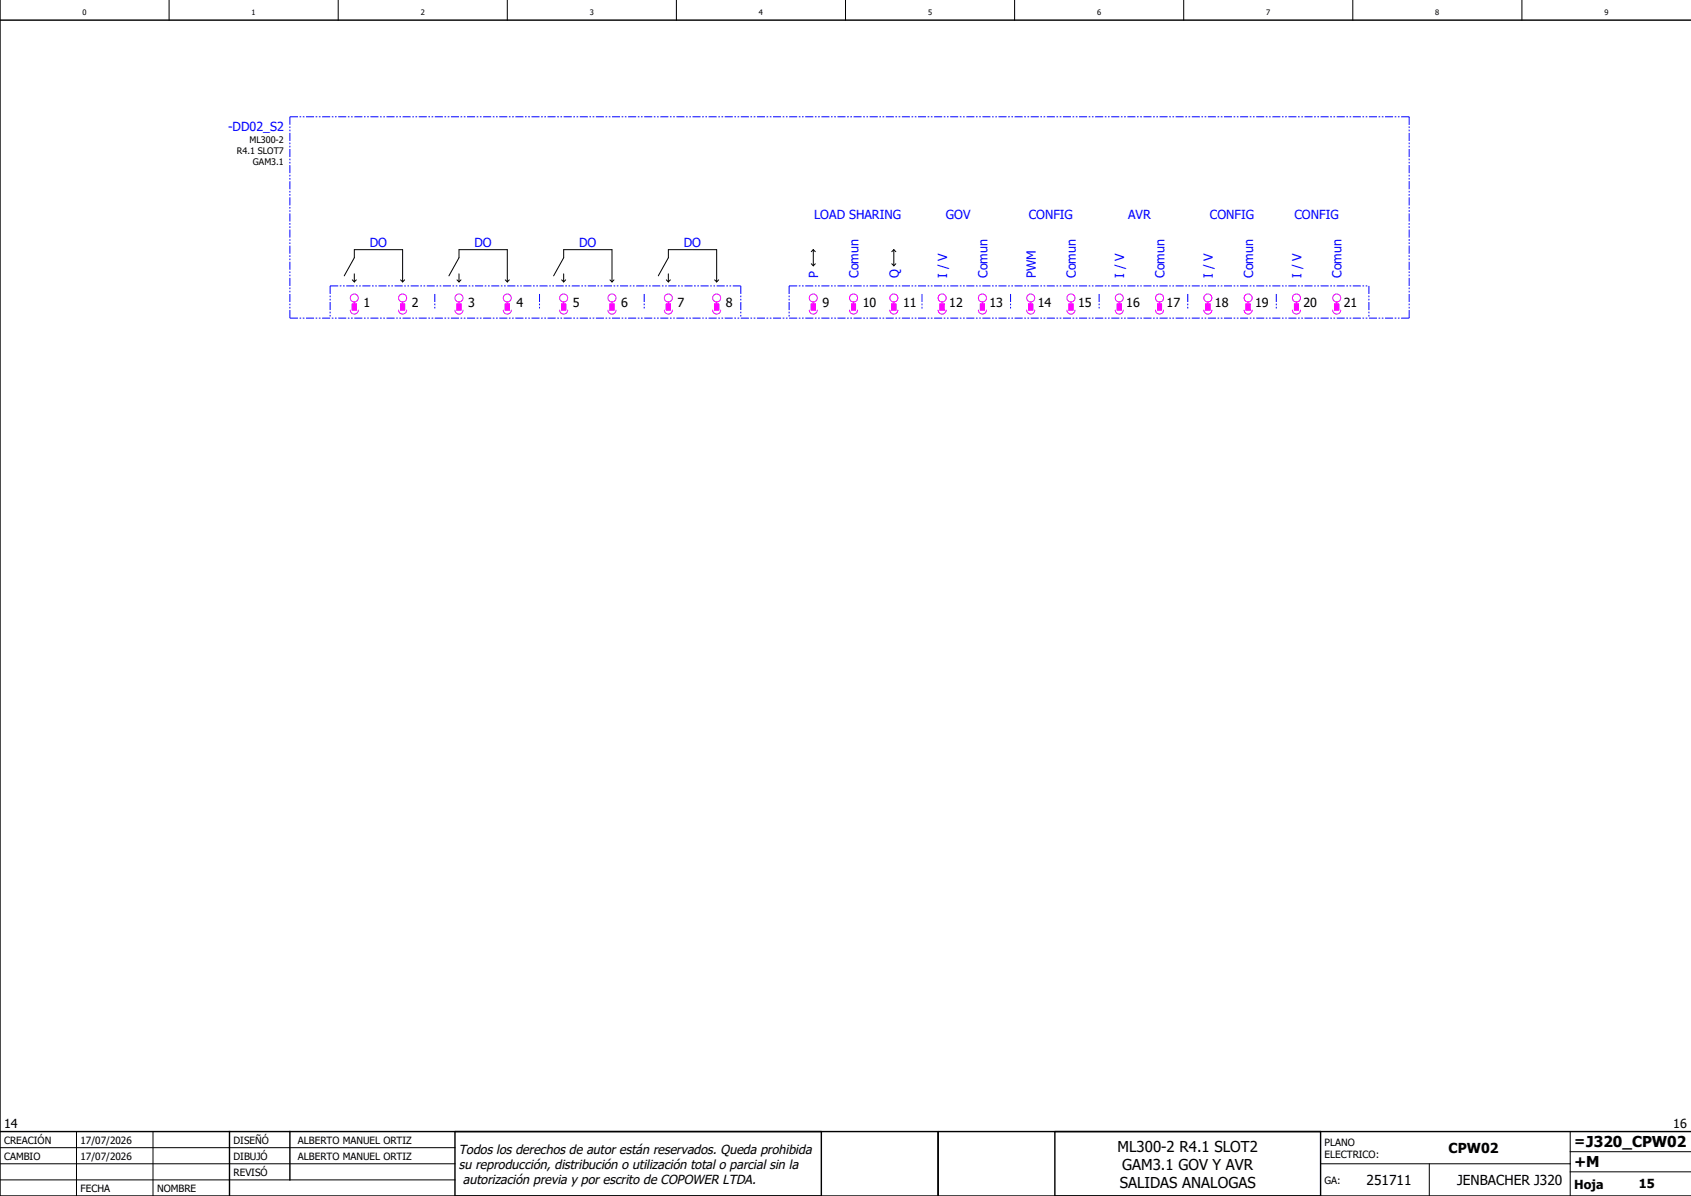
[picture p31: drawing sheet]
<svg xmlns="http://www.w3.org/2000/svg" width="420mm" height="297mm" viewBox="0 0 420 297" stroke-linecap="round" stroke-linejoin="round" font-family="sans-serif">
<defs><g id="words">
<g font-size="3.7">
<text x="277.6" y="286">ML300-2 R4.1 SLOT2</text>
<text x="278.7" y="290.5">GAM3.1 GOV Y AVR</text>
<text x="391" y="289.8">+M</text>
<text x="278.1" y="295">SALIDAS ANALOGAS</text>
</g>
<g font-size="3.4">
<text x="359.8" y="286.4">CPW02</text>
<text x="391" y="284.6">=J320_CPW02</text>
<text x="339.4" y="294.4">251711</text>
<text x="361.9" y="294.4">JENBACHER J320</text>
</g>
<g font-size="3.2">
<text x="114" y="286.5">Todos los derechos de autor están reservados. Queda prohibida</text>
<text x="114" y="290.2">su reproducción, distribución o utilización total o parcial sin la</text>
<text x="115" y="294">autorización previa y por escrito de COPOWER LTDA.</text>
</g>
<g font-size="3.1" fill="#00f">
<text x="56.7" y="32.6">-DD02_S2</text>
<text x="202.2" y="54.4">LOAD SHARING</text>
<text x="234.9" y="54.4">GOV</text>
<text x="255.5" y="54.4">CONFIG</text>
<text x="280.2" y="54.4">AVR</text>
<text x="300.5" y="54.4">CONFIG</text>
<text x="321.5" y="54.4">CONFIG</text>
<text x="91.8" y="61.4">DO</text>
<text x="117.8" y="61.4">DO</text>
<text x="143.9" y="61.4">DO</text>
<text x="169.8" y="61.4">DO</text>
<text x="203.2" y="69" transform="rotate(-90 203.2 69)">P</text>
<text x="213.2" y="69" transform="rotate(-90 213.2 69)">Comun</text>
<text x="223.2" y="69" transform="rotate(-90 223.2 69)">Q</text>
<text x="235.2" y="69" transform="rotate(-90 235.2 69)">I / V</text>
<text x="245.2" y="69" transform="rotate(-90 245.2 69)">Comun</text>
<text x="257.2" y="69" transform="rotate(-90 257.2 69)">PWM</text>
<text x="267.2" y="69" transform="rotate(-90 267.2 69)">Comun</text>
<text x="279.2" y="69" transform="rotate(-90 279.2 69)">I / V</text>
<text x="289.2" y="69" transform="rotate(-90 289.2 69)">Comun</text>
<text x="301.2" y="69" transform="rotate(-90 301.2 69)">I / V</text>
<text x="311.2" y="69" transform="rotate(-90 311.2 69)">Comun</text>
<text x="323.2" y="69" transform="rotate(-90 323.2 69)">I / V</text>
<text x="333.2" y="69" transform="rotate(-90 333.2 69)">Comun</text>
</g>
<g font-size="3.1">
<text x="90.3" y="76.4">1</text>
<text x="102.3" y="76.4">2</text>
<text x="116.3" y="76.4">3</text>
<text x="128.3" y="76.4">4</text>
<text x="142.3" y="76.4">5</text>
<text x="154.3" y="76.4">6</text>
<text x="168.3" y="76.4">7</text>
<text x="180.3" y="76.4">8</text>
<text x="204.3" y="76.4">9</text>
<text x="214.3" y="76.4">10</text>
<text x="224.3" y="76.4">11</text>
<text x="235.8" y="76.4">12</text>
<text x="245.7" y="76.4">13</text>
<text x="257.8" y="76.4">14</text>
<text x="267.7" y="76.4">15</text>
<text x="279.7" y="76.4">16</text>
<text x="289.8" y="76.4">17</text>
<text x="301.7" y="76.4">18</text>
<text x="311.8" y="76.4">19</text>
<text x="323.8" y="76.4">20</text>
<text x="333.7" y="76.4">21</text>
<text x="1" y="280">14</text>
<text x="415.6" y="280">16</text>
<text x="391" y="295.2">Hoja</text>
<text x="407" y="295">15</text>
</g>
<g font-size="2.5">
<text x="1" y="284">CREACIÓN</text>
<text x="20" y="284">17/07/2026</text>
<text x="58" y="284">DISEÑÓ</text>
<text x="74" y="284">ALBERTO MANUEL ORTIZ</text>
<text x="329" y="284.5">PLANO</text>
<text x="329" y="287.5">ELECTRICO:</text>
<text x="1" y="288">CAMBIO</text>
<text x="20" y="288">17/07/2026</text>
<text x="58" y="292">REVISÓ</text>
<text x="58" y="288">DIBUJÓ</text>
<text x="74" y="288">ALBERTO MANUEL ORTIZ</text>
<text x="329" y="294">GA:</text>
<text x="20" y="296">FECHA</text>
<text x="39" y="296">NOMBRE</text>
</g>
<g font-size="2.2">
<text x="62" y="35.5">ML300-2</text>
<text x="58.8" y="38.2">R4.1 SLOT7</text>
<text x="62.8" y="40.9">GAM3.1</text>
</g>
<g font-size="1.9">
<text x="20.5" y="3.6">0</text>
<text x="62.5" y="3.6">1</text>
<text x="104.5" y="3.6">2</text>
<text x="146.5" y="3.6">3</text>
<text x="188.5" y="3.6">4</text>
<text x="230.5" y="3.6">5</text>
<text x="272.5" y="3.6">6</text>
<text x="314.5" y="3.6">7</text>
<text x="356.5" y="3.6">8</text>
<text x="398.5" y="3.6">9</text>
</g>
</g></defs>
<g fill="none" stroke="#000" stroke-width=".25">
<path d="M42 0v5M84 0v5M126 0v5M168 0v5M210 0v5M252 0v5M294 0v5M336 0v5M378 0v5M87.5 69.5l.5 .5M88 62h12M88 68v2"/>
<path d="M88 62v2l-2.5 4.5M88.5 69.5l-.5 .5M99.5 69.5l.5 .5M100 62v8M100.5 69.5l-.5 .5M113.5 69.5l.5 .5M114 62h12M114 68v2M114 62v2l-2.5 4.5M114.5 69.5l-.5 .5M125.5 69.5l.5 .5M126 62v8"/>
<path d="M126.5 69.5l-.5 .5M139.5 69.5l.5 .5M140 62h12M140 68v2M140 62v2l-2.5 4.5M140.5 69.5l-.5 .5M151.5 69.5l.5 .5M152 62v8M152.5 69.5l-.5 .5M165.5 69.5l.5 .5M166 62h12M166 68v2"/>
<path d="M166 62v2l-2.5 4.5M166.5 69.5l-.5 .5M177.5 69.5l.5 .5M178 62v8M178.5 69.5l-.5 .5M201.5 65.5l.5 .5M202 62v4M202 62l.5 .5M202 62l-.5 .5M202.5 65.5l-.5 .5M221.5 65.5l.5 .5M222 62v4"/>
<path d="M222 62l.5 .5M222 62l-.5 .5M222.5 65.5l-.5 .5M0 285h113M0 293h113M0 289h113M19 281v16M38 281v16M328 289h62M355 289v8M390 291h30M390 281v16"/>
<path d="M390 286h30"/>
</g>
<path d="M0 5h420M0 0v297h420M0 281h420M57 281v16M72 281v12M113 281v16M204 281v16M233 281v16M262 281v16M328 281v16" fill="none" stroke="#000" stroke-width=".35"/>
<g fill="none" stroke="#00f" stroke-width=".25" stroke-dasharray="2 .4 .4 .4 .4 .4" stroke-linecap="butt">
<path d="M72 29h278M72 29v50M350 29v50M72 79h278M82 71v8M82 71h102M108 73v4M134 73v4M160 73v4M184 71v8M196 71v8M196 71h144"/>
<path d="M229 73v4M251 73v4M273 73v4M295 73v4M317 73v4M340 71v8"/>
</g>
<g fill="none" stroke="#f0f" stroke-width=".25">
<path d="M87 77a1 1 0 0 0 1 1 1 1 0 0 0 1-1M87.5 75.5h1v1.5h-1zM88 75v.5M99 77a1 1 0 0 0 1 1 1 1 0 0 0 1-1M99.5 75.5h1v1.5h-1zM100 75v.5M113 77a1 1 0 0 0 1 1 1 1 0 0 0 1-1M113.5 75.5h1v1.5h-1zM114 75v.5M125 77a1 1 0 0 0 1 1 1 1 0 0 0 1-1M125.5 75.5h1v1.5h-1zM126 75v.5"/>
<path d="M139 77a1 1 0 0 0 1 1 1 1 0 0 0 1-1M139.5 75.5h1v1.5h-1zM140 75v.5M151 77a1 1 0 0 0 1 1 1 1 0 0 0 1-1M151.5 75.5h1v1.5h-1zM152 75v.5M165 77a1 1 0 0 0 1 1 1 1 0 0 0 1-1M165.5 75.5h1v1.5h-1zM166 75v.5M177 77a1 1 0 0 0 1 1 1 1 0 0 0 1-1M177.5 75.5h1v1.5h-1zM178 75v.5"/>
<path d="M201 77a1 1 0 0 0 1 1 1 1 0 0 0 1-1M201.5 75.5h1v1.5h-1zM202 75v.5M211 77a1 1 0 0 0 1 1 1 1 0 0 0 1-1M211.5 75.5h1v1.5h-1zM212 75v.5M221 77a1 1 0 0 0 1 1 1 1 0 0 0 1-1M221.5 75.5h1v1.5h-1zM222 75v.5M233 77a1 1 0 0 0 1 1 1 1 0 0 0 1-1M233.5 75.5h1v1.5h-1zM234 75v.5"/>
<path d="M243 77a1 1 0 0 0 1 1 1 1 0 0 0 1-1M243.5 75.5h1v1.5h-1zM244 75v.5M255 77a1 1 0 0 0 1 1 1 1 0 0 0 1-1M255.5 75.5h1v1.5h-1zM256 75v.5M265 77a1 1 0 0 0 1 1 1 1 0 0 0 1-1M265.5 75.5h1v1.5h-1zM266 75v.5M277 77a1 1 0 0 0 1 1 1 1 0 0 0 1-1M277.5 75.5h1v1.5h-1zM278 75v.5"/>
<path d="M287 77a1 1 0 0 0 1 1 1 1 0 0 0 1-1M287.5 75.5h1v1.5h-1zM288 75v.5M299 77a1 1 0 0 0 1 1 1 1 0 0 0 1-1M299.5 75.5h1v1.5h-1zM300 75v.5M309 77a1 1 0 0 0 1 1 1 1 0 0 0 1-1M309.5 75.5h1v1.5h-1zM310 75v.5M321 77a1 1 0 0 0 1 1 1 1 0 0 0 1-1M321.5 75.5h1v1.5h-1zM322 75v.5"/>
<path d="M331 77a1 1 0 0 0 1 1 1 1 0 0 0 1-1M331.5 75.5h1v1.5h-1zM332 75v.5"/>
<circle cx="88" cy="74" r="1"/>
<circle cx="100" cy="74" r="1"/>
<circle cx="114" cy="74" r="1"/>
<circle cx="126" cy="74" r="1"/>
<circle cx="140" cy="74" r="1"/>
<circle cx="152" cy="74" r="1"/>
<circle cx="166" cy="74" r="1"/>
<circle cx="178" cy="74" r="1"/>
<circle cx="202" cy="74" r="1"/>
<circle cx="212" cy="74" r="1"/>
<circle cx="222" cy="74" r="1"/>
<circle cx="234" cy="74" r="1"/>
<circle cx="244" cy="74" r="1"/>
<circle cx="256" cy="74" r="1"/>
<circle cx="266" cy="74" r="1"/>
<circle cx="278" cy="74" r="1"/>
<circle cx="288" cy="74" r="1"/>
<circle cx="300" cy="74" r="1"/>
<circle cx="310" cy="74" r="1"/>
<circle cx="322" cy="74" r="1"/>
<circle cx="332" cy="74" r="1"/>
</g>
<g fill="#f0f" stroke="#f0f" stroke-width=".25">
<path d="M99.5 75.5h1v1.5h-1z"/>
<path d="M87.5 75.5h1v1.5h-1z"/>
<path d="M125.5 75.5h1v1.5h-1z"/>
<path d="M113.5 75.5h1v1.5h-1z"/>
<path d="M151.5 75.5h1v1.5h-1z"/>
<path d="M139.5 75.5h1v1.5h-1z"/>
<path d="M165.5 75.5h1v1.5h-1z"/>
<path d="M177.5 75.5h1v1.5h-1z"/>
<path d="M233.5 75.5h1v1.5h-1z"/>
<path d="M243.5 75.5h1v1.5h-1z"/>
<path d="M255.5 75.5h1v1.5h-1z"/>
<path d="M265.5 75.5h1v1.5h-1z"/>
<path d="M277.5 75.5h1v1.5h-1z"/>
<path d="M287.5 75.5h1v1.5h-1z"/>
<path d="M299.5 75.5h1v1.5h-1z"/>
<path d="M309.5 75.5h1v1.5h-1z"/>
<path d="M321.5 75.5h1v1.5h-1z"/>
<path d="M331.5 75.5h1v1.5h-1z"/>
<path d="M211.5 75.5h1v1.5h-1z"/>
<path d="M221.5 75.5h1v1.5h-1z"/>
<path d="M201.5 75.5h1v1.5h-1z"/>
</g>
<use href="#words"/>
</svg>
